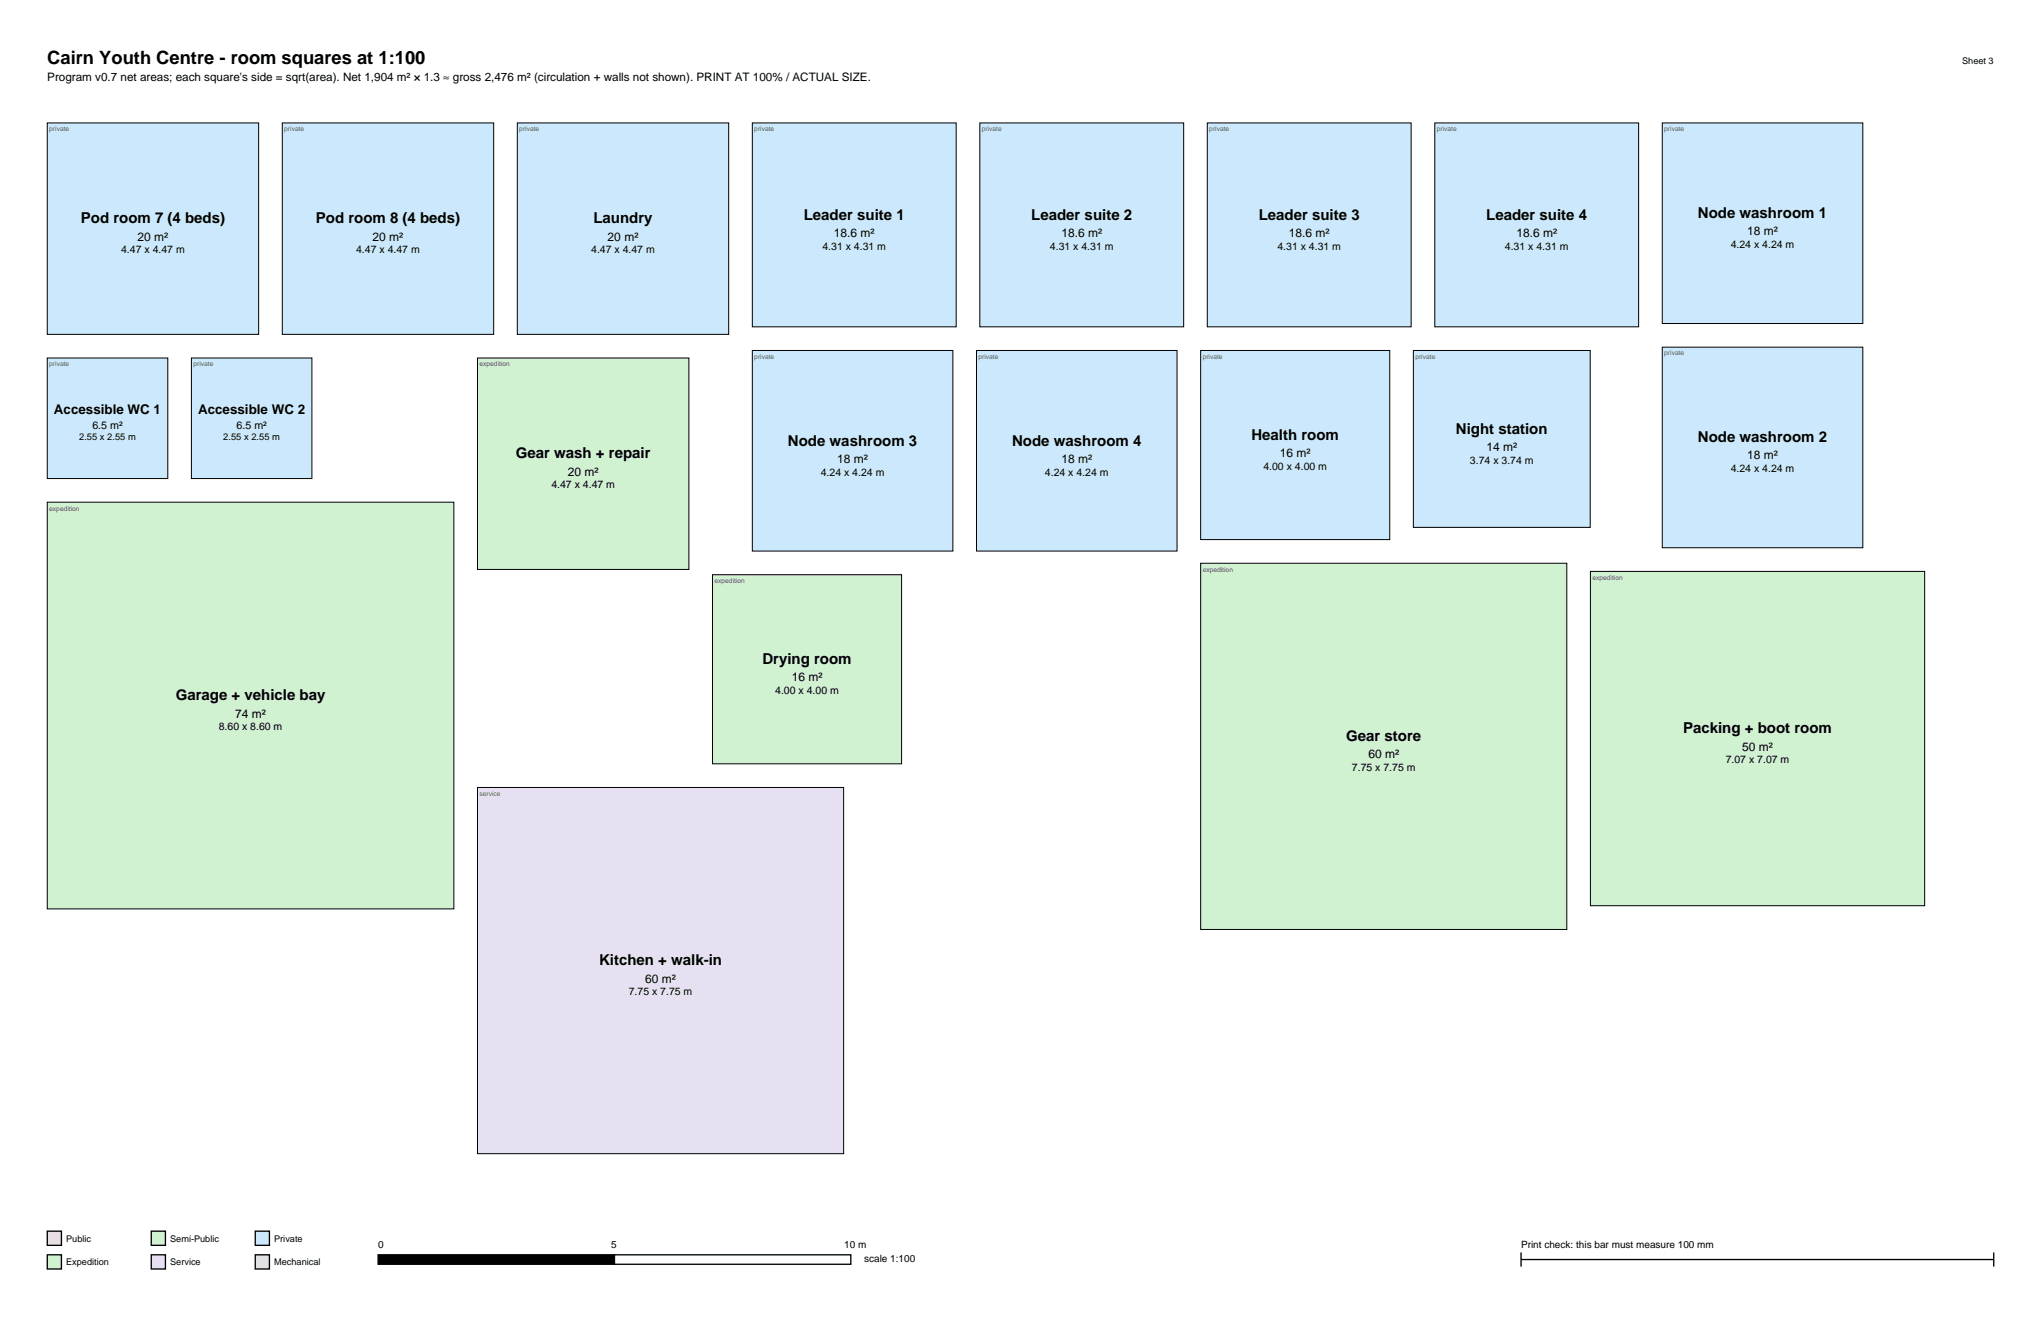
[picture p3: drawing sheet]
<svg xmlns="http://www.w3.org/2000/svg" width="432mm" height="279mm" viewBox="0 0 432 279" stroke-linecap="round" stroke-linejoin="round" font-family="sans-serif">
<defs><g id="words">
<text font-size="3.9" x="10" y="13.5">Cairn Youth Centre - room squares at 1:100</text>
<g font-size="3.2">
<text x="17.1" y="47.2">Pod room 7 (4 beds)</text>
<text x="66.8" y="47.2">Pod room 8 (4 beds)</text>
<text x="125.5" y="47.2">Laundry</text>
<text x="170.1" y="46.5">Leader suite 1</text>
<text x="218.2" y="46.5">Leader suite 2</text>
<text x="266.3" y="46.5">Leader suite 3</text>
<text x="314.4" y="46.5">Leader suite 4</text>
<text x="359.2" y="46.1">Node washroom 1</text>
<text x="166.7" y="94.2">Node washroom 3</text>
<text x="214.1" y="94.2">Node washroom 4</text>
<text x="264.8" y="93">Health room</text>
<text x="308" y="91.7">Night station</text>
<text x="359.2" y="93.5">Node washroom 2</text>
<text x="109.1" y="97">Gear wash + repair</text>
<text x="161.3" y="140.4">Drying room</text>
<text x="37.2" y="148.1">Garage + vehicle bay</text>
<text x="356.1" y="155.1">Packing + boot room</text>
<text x="284.8" y="156.7">Gear store</text>
<text x="126.7" y="204.2">Kitchen + walk-in</text>
</g>
<g font-size="2.8">
<text x="11.4" y="87.5">Accessible WC 1</text>
<text x="41.9" y="87.5">Accessible WC 2</text>
</g>
<g font-size="2.5">
<text x="10" y="17.1">Program v0.7 net areas; each square's side = sqrt(area). Net 1,904 m² × 1.3 ≈ gross 2,476 m² (circulation + walls not shown). PRINT AT 100% / ACTUAL SIZE.</text>
<text x="29.1" y="50.9">20 m²</text>
<text x="78.8" y="50.9">20 m²</text>
<text x="128.6" y="50.9">20 m²</text>
<text x="176.4" y="50.1">18.6 m²</text>
<text x="224.6" y="50.1">18.6 m²</text>
<text x="272.7" y="50.1">18.6 m²</text>
<text x="320.8" y="50.1">18.6 m²</text>
<text x="369.6" y="49.8">18 m²</text>
<text x="314.5" y="95.4">14 m²</text>
<text x="120.1" y="100.6">20 m²</text>
<text x="177.1" y="97.9">18 m²</text>
<text x="224.6" y="97.9">18 m²</text>
<text x="270.8" y="96.7">16 m²</text>
<text x="369.6" y="97.2">18 m²</text>
<text x="167.5" y="144.1">16 m²</text>
<text x="49.8" y="151.8">74 m²</text>
<text x="289.5" y="160.4">60 m²</text>
<text x="368.6" y="158.7">50 m²</text>
<text x="136.5" y="207.8">60 m²</text>
</g>
<g font-size="2.3">
<text x="19.5" y="90.7">6.5 m²</text>
<text x="50" y="90.7">6.5 m²</text>
</g>
<g font-size="2.2">
<text x="25.6" y="53.6">4.47 x 4.47 m</text>
<text x="75.3" y="53.6">4.47 x 4.47 m</text>
<text x="125.1" y="53.6">4.47 x 4.47 m</text>
<text x="174" y="52.8">4.31 x 4.31 m</text>
<text x="222.1" y="52.8">4.31 x 4.31 m</text>
<text x="270.3" y="52.8">4.31 x 4.31 m</text>
<text x="318.4" y="52.8">4.31 x 4.31 m</text>
<text x="366.2" y="52.5">4.24 x 4.24 m</text>
<text x="173.6" y="100.6">4.24 x 4.24 m</text>
<text x="221.1" y="100.6">4.24 x 4.24 m</text>
<text x="267.3" y="99.4">4.00 x 4.00 m</text>
<text x="311" y="98.1">3.74 x 3.74 m</text>
<text x="366.2" y="99.9">4.24 x 4.24 m</text>
<text x="116.7" y="103.3">4.47 x 4.47 m</text>
<text x="164" y="146.8">4.00 x 4.00 m</text>
<text x="46.3" y="154.5">8.60 x 8.60 m</text>
<text x="365.1" y="161.4">7.07 x 7.07 m</text>
<text x="286" y="163.1">7.75 x 7.75 m</text>
<text x="133" y="210.5">7.75 x 7.75 m</text>
</g>
<g font-size="2.1">
<text x="80" y="263.9">0</text>
<text x="129.3" y="263.9">5</text>
<text x="178.6" y="263.9">10 m</text>
<text x="321.8" y="263.9">Print check: this bar must measure 100 mm</text>
<text x="182.8" y="266.9">scale 1:100</text>
</g>
<g font-size="2">
<text x="16.7" y="93.1">2.55 x 2.55 m</text>
<text x="47.2" y="93.1">2.55 x 2.55 m</text>
</g>
<g font-size="1.9">
<text x="415.1" y="13.5">Sheet 3</text>
<text x="14" y="262.6">Public</text>
<text x="36" y="262.6">Semi-Public</text>
<text x="58" y="262.6">Private</text>
<text x="14" y="267.6">Expedition</text>
<text x="36" y="267.6">Service</text>
<text x="58" y="267.6">Mechanical</text>
</g>
<g font-size="1.4" fill="#595959">
<text x="10.4" y="27.8">private</text>
<text x="60.1" y="27.8">private</text>
<text x="109.9" y="27.8">private</text>
<text x="159.6" y="27.8">private</text>
<text x="207.7" y="27.8">private</text>
<text x="255.8" y="27.8">private</text>
<text x="304" y="27.8">private</text>
<text x="352.1" y="27.8">private</text>
<text x="10.4" y="77.5">private</text>
<text x="40.9" y="77.5">private</text>
<text x="101.4" y="77.5">expedition</text>
<text x="159.6" y="75.9">private</text>
<text x="207" y="75.9">private</text>
<text x="254.4" y="75.9">private</text>
<text x="299.4" y="75.9">private</text>
<text x="352.1" y="75.2">private</text>
<text x="10.4" y="108">expedition</text>
<text x="151.2" y="123.3">expedition</text>
<text x="254.4" y="120.9">expedition</text>
<text x="336.9" y="122.6">expedition</text>
<text x="101.4" y="168.3">service</text>
</g>
</g></defs>
<path d="M321.8 266.4h100M321.8 264.9v3M421.8 264.9v3" fill="none" stroke="#000" stroke-width=".28"/>
<path d="M80 265.4h50v2h-50z" fill-rule="evenodd" fill="#000" stroke="#000" stroke-width=".28"/>
<path d="M130 265.4h50v2h-50z" fill-rule="evenodd" fill="#fff" stroke="#000" stroke-width=".28"/>
<path d="M10 260.4h3v3h-3z" fill-rule="evenodd" fill="#fcdebd" stroke="#000" stroke-width=".28"/>
<path d="M32 260.4h3v3h-3z" fill-rule="evenodd" fill="#fcf2bd" stroke="#000" stroke-width=".28"/>
<path d="M54 260.4h3v3h-3z" fill-rule="evenodd" fill="#cce8fc" stroke="#000" stroke-width=".28"/>
<path d="M10 265.4h3v3h-3z" fill-rule="evenodd" fill="#d1f2d1" stroke="#000" stroke-width=".28"/>
<path d="M32 265.4h3v3h-3z" fill-rule="evenodd" fill="#e6e0f2" stroke="#000" stroke-width=".28"/>
<path d="M54 265.4h3v3h-3z" fill-rule="evenodd" fill="#e0e0e0" stroke="#000" stroke-width=".28"/>
<g fill="#cce8fc" stroke="#000" stroke-width=".21">
<path d="M10 26h44.7v44.7h-44.7z" fill-rule="evenodd"/>
<path d="M59.7 26h44.7v44.7h-44.7z" fill-rule="evenodd"/>
<path d="M109.4 26h44.8v44.7h-44.8z" fill-rule="evenodd"/>
<path d="M159.2 26h43.1v43.1h-43.1z" fill-rule="evenodd"/>
<path d="M207.3 26h43.1v43.1h-43.1z" fill-rule="evenodd"/>
<path d="M255.4 26h43.1v43.1h-43.1z" fill-rule="evenodd"/>
<path d="M303.5 26h43.2v43.1h-43.2z" fill-rule="evenodd"/>
<path d="M351.7 26h42.4v42.4h-42.4z" fill-rule="evenodd"/>
<path d="M351.7 73.4h42.4v42.5h-42.4z" fill-rule="evenodd"/>
<path d="M159.2 74.1h42.4v42.5h-42.4z" fill-rule="evenodd"/>
<path d="M206.6 74.1h42.4v42.5h-42.4z" fill-rule="evenodd"/>
<path d="M254 74.1h40v40h-40z" fill-rule="evenodd"/>
<path d="M299 74.1h37.4v37.4h-37.4z" fill-rule="evenodd"/>
<path d="M10 75.7h25.5v25.5h-25.5z" fill-rule="evenodd"/>
<path d="M40.5 75.7h25.5v25.5h-25.5z" fill-rule="evenodd"/>
</g>
<g fill="#d1f2d1" stroke="#000" stroke-width=".21">
<path d="M10 106.2h86v86h-86z" fill-rule="evenodd"/>
<path d="M254 119.1h77.5v77.5h-77.5z" fill-rule="evenodd"/>
<path d="M336.5 120.9h70.7v70.7h-70.7z" fill-rule="evenodd"/>
<path d="M101 75.7h44.7v44.7h-44.7z" fill-rule="evenodd"/>
<path d="M150.7 121.6h40v40h-40z" fill-rule="evenodd"/>
</g>
<path d="M101 166.6h77.5v77.4h-77.5z" fill-rule="evenodd" fill="#e6e0f2" stroke="#000" stroke-width=".21"/>
<use href="#words"/>
</svg>
